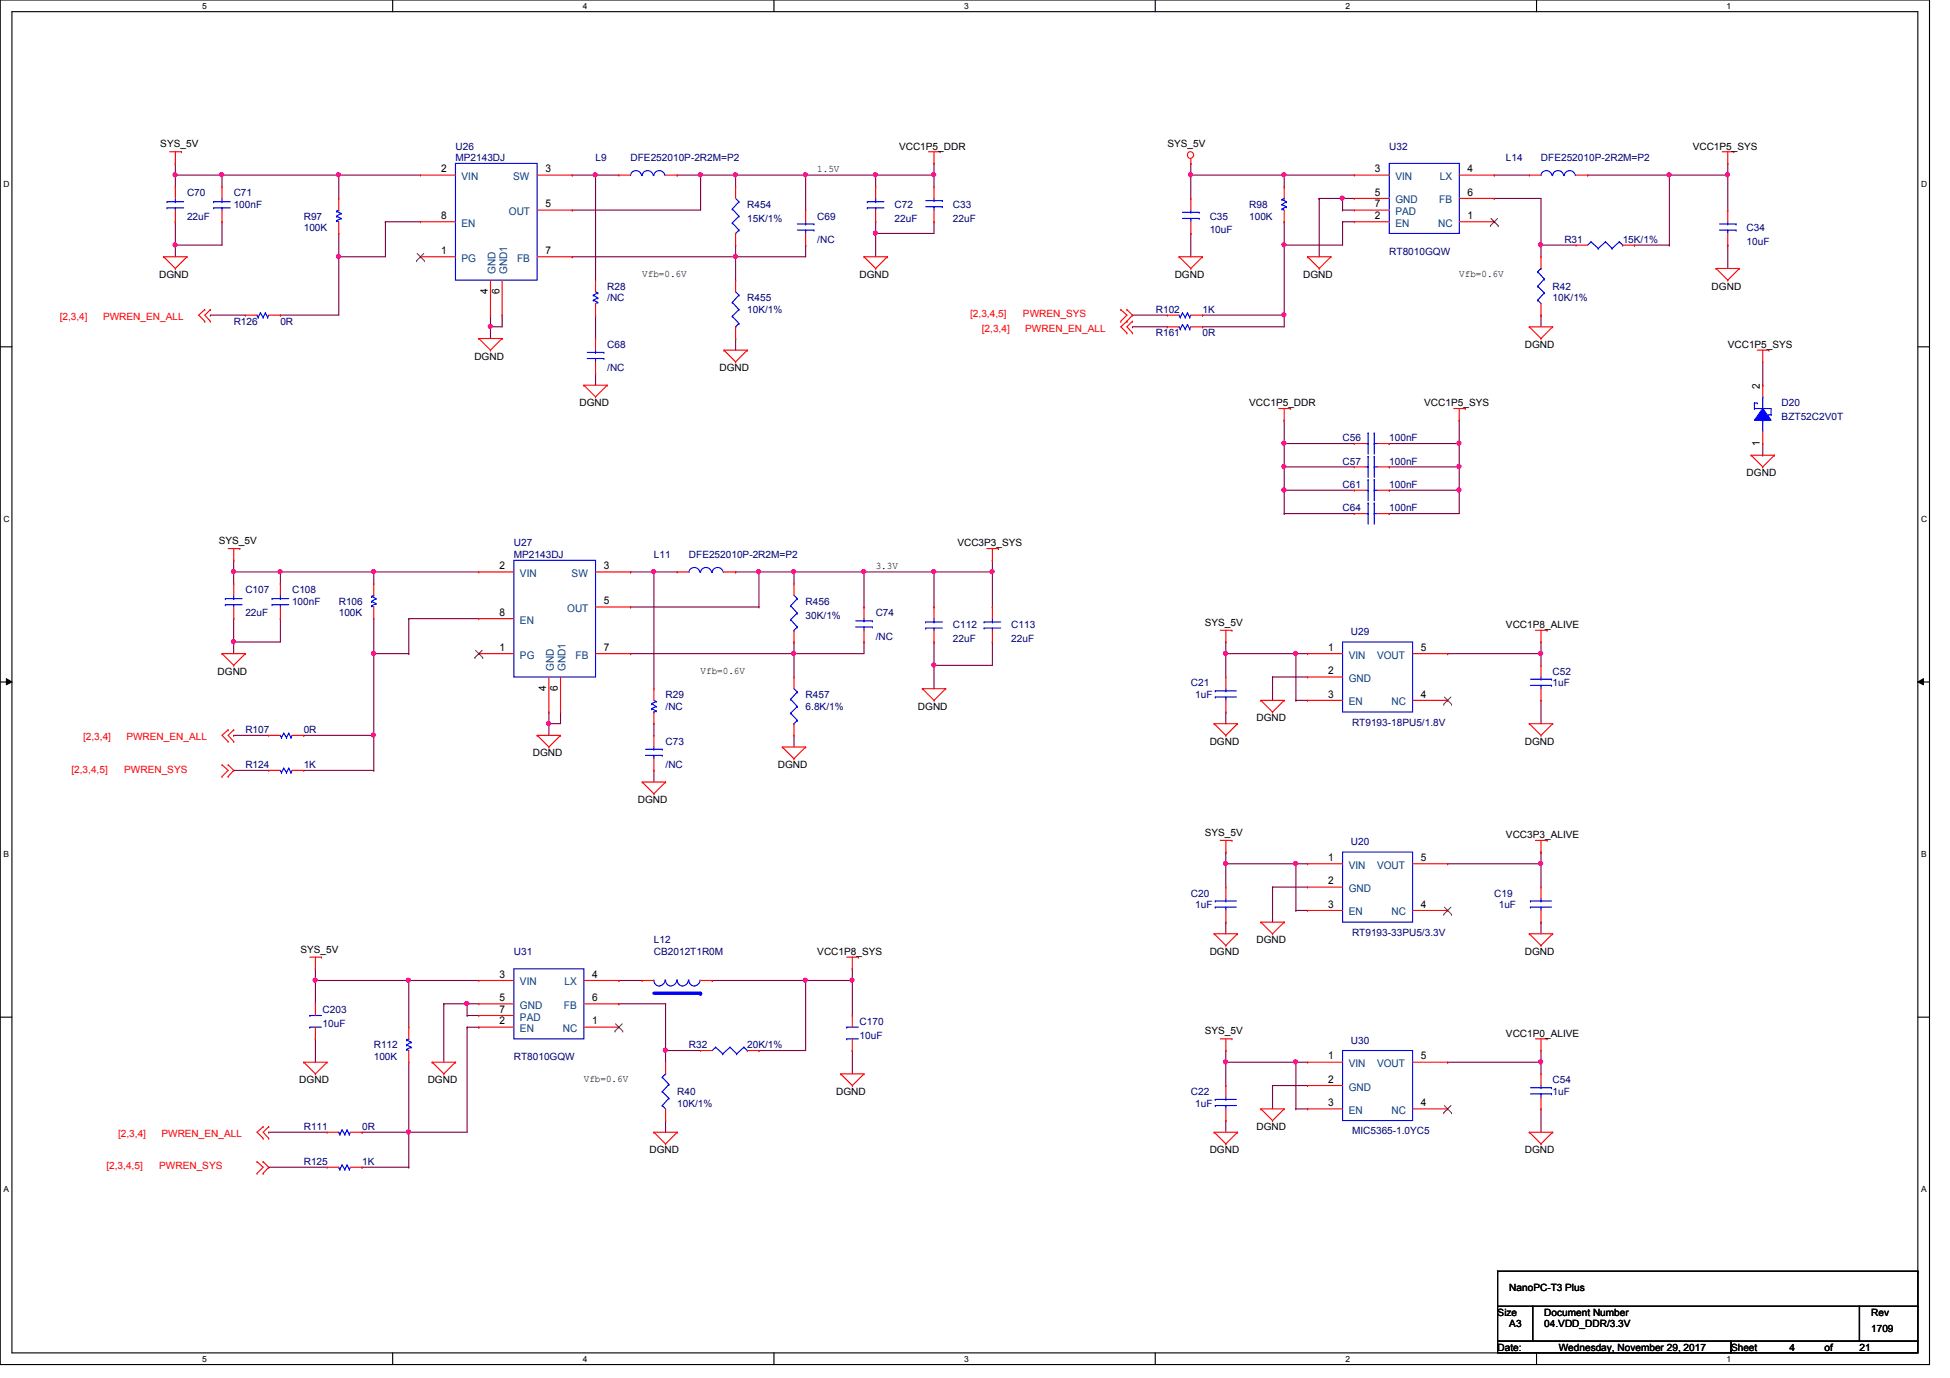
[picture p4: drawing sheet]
<svg xmlns="http://www.w3.org/2000/svg" width="297mm" height="210mm" viewBox="0 0 297 210" stroke-linecap="round" stroke-linejoin="round" font-family="sans-serif">
<defs><g id="words">
<g font-size="1.6">
<text x="67.2" y="26.2">2</text>
<text x="83.1" y="26.2">3</text>
<text x="209.4" y="26.2">3</text>
<text x="209.4" y="29.8">5</text>
<text x="223.6" y="26.2">4</text>
<text x="223.6" y="29.8">6</text>
<text x="67.2" y="33.4">8</text>
<text x="83.1" y="31.6">5</text>
<text x="209.4" y="33.4">2</text>
<text x="209.4" y="31.6">7</text>
<text x="223.6" y="33.4">1</text>
<text x="67.2" y="38.7">1</text>
<text x="83.1" y="38.7">7</text>
<text x="74.3" y="44.8" transform="rotate(-90 74.3 44.8)">4</text>
<text x="76.1" y="44.8" transform="rotate(-90 76.1 44.8)">6</text>
<text x="268.1" y="59.2" transform="rotate(-90 268.1 59.2)">2</text>
<text x="268.1" y="67.9" transform="rotate(-90 268.1 67.9)">1</text>
<text x="76.1" y="86.7">2</text>
<text x="92" y="86.7">3</text>
<text x="76.1" y="93.8">8</text>
<text x="92" y="92">5</text>
<text x="76.1" y="99.1">1</text>
<text x="92" y="99.1">7</text>
<text x="202.3" y="99.1">1</text>
<text x="216.4" y="99.1">5</text>
<text x="83.2" y="105.2" transform="rotate(-90 83.2 105.2)">4</text>
<text x="85" y="105.2" transform="rotate(-90 85 105.2)">6</text>
<text x="202.3" y="102.7">2</text>
<text x="202.3" y="106.3">3</text>
<text x="216.4" y="106.3">4</text>
<text x="202.3" y="131.1">1</text>
<text x="216.4" y="131.1">5</text>
<text x="202.3" y="134.7">2</text>
<text x="202.3" y="138.3">3</text>
<text x="216.4" y="138.3">4</text>
<text x="76.1" y="148.9">3</text>
<text x="90.2" y="148.9">4</text>
<text x="76.1" y="152.5">5</text>
<text x="76.1" y="154.3">7</text>
<text x="90.2" y="152.5">6</text>
<text x="76.1" y="156">2</text>
<text x="90.2" y="156">1</text>
<text x="202.3" y="161.4">1</text>
<text x="216.4" y="161.4">5</text>
<text x="202.3" y="164.9">2</text>
<text x="202.3" y="168.5">3</text>
<text x="216.4" y="168.5">4</text>
</g>
<g font-size="1.6" fill="#004080">
<text x="70.3" y="27.4">VIN</text>
<text x="78.2" y="27.4">SW</text>
<text x="212.6" y="27.4">VIN</text>
<text x="219.3" y="27.4">LX</text>
<text x="70.3" y="34.5">EN</text>
<text x="77.5" y="32.8">OUT</text>
<text x="212.6" y="34.5">EN</text>
<text x="212.6" y="31">GND</text>
<text x="212.6" y="32.8">PAD</text>
<text x="219.1" y="34.5">NC</text>
<text x="219.2" y="31">FB</text>
<text x="70.3" y="39.9">PG</text>
<text x="75.5" y="41.7" transform="rotate(-90 75.5 41.7)">GND</text>
<text x="77.3" y="41.7" transform="rotate(-90 77.3 41.7)">GND1</text>
<text x="78.8" y="39.9">FB</text>
<text x="79.2" y="87.9">VIN</text>
<text x="87.1" y="87.9">SW</text>
<text x="79.2" y="95">EN</text>
<text x="86.4" y="93.2">OUT</text>
<text x="79.2" y="100.3">PG</text>
<text x="87.7" y="100.3">FB</text>
<text x="205.4" y="100.3">VIN</text>
<text x="209.8" y="100.3">VOUT</text>
<text x="84.4" y="102.2" transform="rotate(-90 84.4 102.2)">GND</text>
<text x="86.1" y="102.2" transform="rotate(-90 86.1 102.2)">GND1</text>
<text x="205.4" y="103.9">GND</text>
<text x="205.4" y="107.4">EN</text>
<text x="212" y="107.4">NC</text>
<text x="205.4" y="132.3">VIN</text>
<text x="205.4" y="135.9">GND</text>
<text x="209.8" y="132.3">VOUT</text>
<text x="205.4" y="139.4">EN</text>
<text x="212" y="139.4">NC</text>
<text x="79.2" y="150.1">VIN</text>
<text x="79.2" y="153.7">GND</text>
<text x="79.2" y="155.4">PAD</text>
<text x="85.9" y="153.7">FB</text>
<text x="86" y="150.1">LX</text>
<text x="79.2" y="157.2">EN</text>
<text x="85.7" y="157.2">NC</text>
<text x="205.4" y="162.6">VIN</text>
<text x="205.4" y="166.1">GND</text>
<text x="209.8" y="162.6">VOUT</text>
<text x="205.4" y="169.7">EN</text>
<text x="212" y="169.7">NC</text>
</g>
<g font-size="1.5">
<text x="24.4" y="22.4">SYS_5V</text>
<text x="136.9" y="22.8">VCC1P5_DDR</text>
<text x="177.8" y="22.4">SYS_5V</text>
<text x="257.8" y="22.8">VCC1P5_SYS</text>
<text x="124.5" y="26.2">1.5V</text>
<text x="24.3" y="42.3">DGND</text>
<text x="97.8" y="42.2">Vfb=0.6V</text>
<text x="130.9" y="42.3">DGND</text>
<text x="178.9" y="42.3">DGND</text>
<text x="198.5" y="42.3">DGND</text>
<text x="222.3" y="42.2">Vfb=0.6V</text>
<text x="260.7" y="44.1">DGND</text>
<text x="232.3" y="53">DGND</text>
<text x="263.2" y="53">VCC1P5_SYS</text>
<text x="72.3" y="54.8">DGND</text>
<text x="109.6" y="56.6">DGND</text>
<text x="88.3" y="61.9">DGND</text>
<text x="190.3" y="61.9">VCC1P5_DDR</text>
<text x="217" y="61.9">VCC1P5_SYS</text>
<text x="266.1" y="72.6">DGND</text>
<text x="33.3" y="82.9">SYS_5V</text>
<text x="145.8" y="83.2">VCC3P3_SYS</text>
<text x="133.4" y="86.6">3.3V</text>
<text x="183.5" y="95.3">SYS_5V</text>
<text x="229.4" y="95.7">VCC1P8_ALIVE</text>
<text x="33.1" y="102.8">DGND</text>
<text x="106.7" y="102.6">Vfb=0.6V</text>
<text x="139.8" y="108.1">DGND</text>
<text x="184.3" y="113.5">DGND</text>
<text x="191.4" y="109.9">DGND</text>
<text x="232.3" y="113.5">DGND</text>
<text x="81.1" y="115.2">DGND</text>
<text x="118.5" y="117">DGND</text>
<text x="97.2" y="122.3">DGND</text>
<text x="183.5" y="127.3">SYS_5V</text>
<text x="229.4" y="127.7">VCC3P3_ALIVE</text>
<text x="191.4" y="143.7">DGND</text>
<text x="45.8" y="145.1">SYS_5V</text>
<text x="124.5" y="145.5">VCC1P8_SYS</text>
<text x="184.3" y="145.5">DGND</text>
<text x="232.3" y="145.5">DGND</text>
<text x="183.5" y="157.6">SYS_5V</text>
<text x="229.4" y="157.9">VCC1P0_ALIVE</text>
<text x="45.6" y="165">DGND</text>
<text x="65.1" y="165">DGND</text>
<text x="88.9" y="164.8">Vfb=0.6V</text>
<text x="127.4" y="166.8">DGND</text>
<text x="191.4" y="172.1">DGND</text>
<text x="98.9" y="175.7">DGND</text>
<text x="184.3" y="175.7">DGND</text>
<text x="232.3" y="175.7">DGND</text>
<text x="229.9" y="196.7">NanoPC-T3 Plus</text>
<text x="228.1" y="200.4">Size</text>
<text x="229.9" y="202.2">A3</text>
<text x="235.2" y="200.4">Document Number</text>
<text x="235.2" y="202.2">04.VDD_DDR/3.3V</text>
<text x="285" y="202.9">1709</text>
<text x="285" y="200.4">Rev</text>
<text x="228.1" y="205.7">Date:</text>
<text x="237.4" y="205.7">Wednesday, November 29, 2017</text>
<text x="263.7" y="205.7">Sheet</text>
<text x="272.6" y="205.7">4</text>
<text x="277.9" y="205.7">of</text>
<text x="283.2" y="205.7">21</text>
</g>
<g font-size="1.5" fill="#000080">
<text x="69.4" y="22.8">U26</text>
<text x="211.6" y="22.8">U32</text>
<text x="28.5" y="29.9">C70</text>
<text x="35.6" y="29.9">C71</text>
<text x="69.4" y="24.6">MP2143DJ</text>
<text x="90.7" y="24.6">L9</text>
<text x="96.1" y="24.6">DFE252010P-2R2M=P2</text>
<text x="229.4" y="24.6">L14</text>
<text x="234.7" y="24.6">DFE252010P-2R2M=P2</text>
<text x="28.5" y="33.4">22uF</text>
<text x="35.6" y="31.7">100nF</text>
<text x="46.3" y="33.4">R97</text>
<text x="46.3" y="35.2">100K</text>
<text x="113.8" y="31.7">R454</text>
<text x="113.8" y="33.8">15K/1%</text>
<text x="124.5" y="33.4">C69</text>
<text x="136.3" y="31.7">C72</text>
<text x="136.3" y="33.8">22uF</text>
<text x="145.2" y="31.7">C33</text>
<text x="145.2" y="33.8">22uF</text>
<text x="184.3" y="33.4">C35</text>
<text x="184.3" y="35.6">10uF</text>
<text x="190.3" y="31.7">R98</text>
<text x="190.3" y="33.4">100K</text>
<text x="266.1" y="35.2">C34</text>
<text x="124.5" y="37">/NC</text>
<text x="211.6" y="38.8">RT8010GQW</text>
<text x="238.3" y="37">R31</text>
<text x="247.2" y="37">15K/1%</text>
<text x="266.1" y="37.3">10uF</text>
<text x="92.5" y="44.1">R28</text>
<text x="92.5" y="45.9">/NC</text>
<text x="113.8" y="45.9">R455</text>
<text x="113.8" y="47.7">10K/1%</text>
<text x="176.1" y="47.7">R102</text>
<text x="183.2" y="47.7">1K</text>
<text x="236.5" y="44.1">R42</text>
<text x="236.5" y="45.9">10K/1%</text>
<text x="35.6" y="49.4">R126</text>
<text x="42.7" y="49.4">0R</text>
<text x="92.5" y="53">C68</text>
<text x="176.1" y="51.2">R161</text>
<text x="183.2" y="51.2">0R</text>
<text x="92.5" y="56.6">/NC</text>
<text x="271.4" y="61.9">D20</text>
<text x="271.4" y="64">BZT52C2V0T</text>
<text x="204.5" y="70.8">C57</text>
<text x="204.5" y="67.2">C56</text>
<text x="211.6" y="70.8">100nF</text>
<text x="211.6" y="67.2">100nF</text>
<text x="204.5" y="74.3">C61</text>
<text x="204.5" y="77.9">C64</text>
<text x="211.6" y="74.3">100nF</text>
<text x="211.6" y="77.9">100nF</text>
<text x="78.3" y="83.2">U27</text>
<text x="78.3" y="85">MP2143DJ</text>
<text x="99.6" y="85">L11</text>
<text x="104.9" y="85">DFE252010P-2R2M=P2</text>
<text x="37.4" y="90.3">C107</text>
<text x="37.4" y="93.9">22uF</text>
<text x="44.5" y="90.3">C108</text>
<text x="44.5" y="92.1">100nF</text>
<text x="51.6" y="92.1">R106</text>
<text x="51.6" y="93.9">100K</text>
<text x="122.7" y="92.1">R456</text>
<text x="122.7" y="94.2">30K/1%</text>
<text x="133.4" y="93.9">C74</text>
<text x="145.2" y="95.7">C112</text>
<text x="154" y="95.7">C113</text>
<text x="133.4" y="97.5">/NC</text>
<text x="145.2" y="97.8">22uF</text>
<text x="154" y="97.8">22uF</text>
<text x="205.8" y="96.8">U29</text>
<text x="101.4" y="106.3">R29</text>
<text x="122.7" y="106.3">R457</text>
<text x="181.4" y="104.6">C21</text>
<text x="182.1" y="106.3">1uF</text>
<text x="236.5" y="102.8">C52</text>
<text x="236.5" y="104.6">1uF</text>
<text x="37.4" y="111.7">R107</text>
<text x="46.3" y="111.7">0R</text>
<text x="101.4" y="113.5">C73</text>
<text x="101.4" y="108.1">/NC</text>
<text x="122.7" y="108.1">6.8K/1%</text>
<text x="205.9" y="110.6">RT9193-18PU5/1.8V</text>
<text x="37.4" y="117">R124</text>
<text x="46.3" y="117">1K</text>
<text x="101.4" y="117">/NC</text>
<text x="205.8" y="128.8">U20</text>
<text x="181.4" y="136.6">C20</text>
<text x="227.6" y="136.6">C19</text>
<text x="99.6" y="143.7">L12</text>
<text x="182.1" y="138.3">1uF</text>
<text x="205.9" y="142.6">RT9193-33PU5/3.3V</text>
<text x="228.3" y="138.3">1uF</text>
<text x="78.3" y="145.5">U31</text>
<text x="99.6" y="145.5">CB2012T1R0M</text>
<text x="49.1" y="154.3">C203</text>
<text x="49.1" y="156.5">10uF</text>
<text x="56.9" y="159.7">R112</text>
<text x="56.9" y="161.5">100K</text>
<text x="78.3" y="161.5">RT8010GQW</text>
<text x="104.9" y="159.7">R32</text>
<text x="113.8" y="159.7">20K/1%</text>
<text x="130.9" y="156.1">C170</text>
<text x="130.9" y="158.2">10uF</text>
<text x="205.8" y="159">U30</text>
<text x="103.2" y="166.8">R40</text>
<text x="181.4" y="166.8">C22</text>
<text x="236.5" y="165">C54</text>
<text x="236.5" y="166.8">1uF</text>
<text x="46.3" y="172.1">R111</text>
<text x="55.2" y="172.1">0R</text>
<text x="103.2" y="168.6">10K/1%</text>
<text x="182.1" y="168.6">1uF</text>
<text x="205.9" y="172.8">MIC5365-1.0YC5</text>
<text x="46.3" y="177.5">R125</text>
<text x="55.2" y="177.5">1K</text>
</g>
<g font-size="1.5" fill="#f00">
<text x="9.1" y="48.8">[2,3,4]</text>
<text x="15.7" y="48.8">PWREN_EN_ALL</text>
<text x="147.8" y="48.3">[2,3,4,5]</text>
<text x="149.6" y="50.5">[2,3,4]</text>
<text x="155.8" y="48.3">PWREN_SYS</text>
<text x="156.2" y="50.5">PWREN_EN_ALL</text>
<text x="12.7" y="112.8">[2,3,4]</text>
<text x="19.3" y="112.8">PWREN_EN_ALL</text>
<text x="10.9" y="117.7">[2,3,4,5]</text>
<text x="18.9" y="117.7">PWREN_SYS</text>
<text x="18" y="173.2">[2,3,4]</text>
<text x="24.6" y="173.2">PWREN_EN_ALL</text>
<text x="16.2" y="178.1">[2,3,4,5]</text>
<text x="24.3" y="178.1">PWREN_SYS</text>
</g>
<g font-size="1.3">
<text x="30.8" y="1.4">5</text>
<text x="88.8" y="1.4">4</text>
<text x="146.9" y="1.4">3</text>
<text x="204.9" y="1.4">2</text>
<text x="263" y="1.4">1</text>
<text x=".5" y="28.4">D</text>
<text x="292.6" y="28.4">D</text>
<text x=".5" y="79.5">C</text>
<text x="292.6" y="79.5">C</text>
<text x=".5" y="130.6">B</text>
<text x="292.6" y="130.6">B</text>
<text x=".5" y="181.6">A</text>
<text x="292.6" y="181.6">A</text>
<text x="30.8" y="207.5">5</text>
<text x="88.8" y="207.5">4</text>
<text x="146.9" y="207.5">3</text>
<text x="204.9" y="207.5">2</text>
<text x="263" y="207.5">1</text>
</g>
</g></defs>
<path d="M0 0h293.9v207.9h-293.9zM1.8 1.8h290.3v204.3h-290.3z" fill="none" stroke="#000" stroke-width=".17"/>
<g fill="#fff">
<path d="M30.8 .3h.7v1.4h-.7z"/>
<path d="M30.8 206.3h.7v1.5h-.7z"/>
</g>
<path d="M59.8 0v1.8M59.8 206.1v1.8" fill="none" stroke="#000" stroke-width=".17"/>
<g fill="#fff">
<path d="M88.8 .3h.6v1.4h-.6z"/>
<path d="M88.8 206.3h.6v1.5h-.6z"/>
</g>
<path d="M117.9 0v1.8M117.9 206.1v1.8" fill="none" stroke="#000" stroke-width=".17"/>
<g fill="#fff">
<path d="M146.9 .3h.6v1.4h-.6z"/>
<path d="M146.9 206.3h.6v1.5h-.6z"/>
</g>
<path d="M176 0v1.8M176 206.1v1.8" fill="none" stroke="#000" stroke-width=".17"/>
<g fill="#fff">
<path d="M204.9 .3h.7v1.4h-.7z"/>
<path d="M204.9 206.3h.7v1.5h-.7z"/>
</g>
<path d="M234.1 0v1.8M234.1 206.1v1.8" fill="none" stroke="#000" stroke-width=".17"/>
<g fill="#fff">
<path d="M263 .3h.7v1.4h-.7z"/>
<path d="M263 206.3h.7v1.5h-.7z"/>
<path d="M.5 27.3h1v1.4h-1z"/>
<path d="M292.6 27.3h1v1.4h-1z"/>
<path d="M.5 78.3h1v1.5h-1z"/>
<path d="M292.6 78.3h1v1.5h-1z"/>
</g>
<path d="M0 52.8h1.8M292.1 52.8h1.8" fill="none" stroke="#000" stroke-width=".17"/>
<g fill="#fff">
<path d="M.5 129.4h.9v1.4h-.9z"/>
<path d="M292.6 129.4h.9v1.4h-.9z"/>
</g>
<path d="M0 103.9h1.8M292.1 103.9h1.8" fill="none" stroke="#000" stroke-width=".17"/>
<path d="M1 103.4l.8 .5-.8 .4zM292.1 103.9l.9-.5v.9z" fill="#000"/>
<path d="M1 103.4l.8 .5-.8 .4zM292.1 103.9l.9-.5v.9z" fill="none" stroke="#000" stroke-width=".15"/>
<g fill="#fff">
<path d="M.5 180.4h.8v1.5h-.8z"/>
<path d="M292.6 180.4h.8v1.5h-.8z"/>
</g>
<path d="M0 154.9h1.8M292.1 154.9h1.8" fill="none" stroke="#000" stroke-width=".17"/>
<path d="M106.7 26.7h.1M106.7 26.7h5.4M112.1 26.7h.1M112.1 26.7v1.7" fill="none" stroke="#800040" stroke-width=".17"/>
<circle cx="112" cy="26.6" r=".31" fill="#f0f"/>
<circle cx="112" cy="26.6" r=".31" fill="none" stroke="#f0f" stroke-width=".17"/>
<path d="M106.7 26.7h.1M106.7 26.7v5.3" fill="none" stroke="#800040" stroke-width=".17"/>
<circle cx="106.7" cy="26.6" r=".31" fill="#f0f"/>
<circle cx="106.7" cy="26.6" r=".31" fill="none" stroke="#f0f" stroke-width=".17"/>
<path d="M87.2 32h.1M87.2 32h19.5M90.7 26.7h.1M90.7 26.7v16M103.2 26.7h.1M103.2 26.7h3.5" fill="none" stroke="#800040" stroke-width=".17"/>
<circle cx="90.7" cy="26.6" r=".31" fill="#f0f"/>
<circle cx="90.7" cy="26.6" r=".31" fill="none" stroke="#f0f" stroke-width=".17"/>
<path d="M87.2 26.7h.1M87.2 26.7h3.5M112.1 39.1h.1M112.1 26.7h.1M112.1 26.7h10.6M112.1 39.1h10.6M122.7 26.7h.1M122.7 26.7v5.3M90.7 56.9h.1M90.7 56.9v1.8" fill="none" stroke="#800040" stroke-width=".17"/>
<circle cx="122.7" cy="26.6" r=".31" fill="#f0f"/>
<circle cx="122.7" cy="26.6" r=".31" fill="none" stroke="#f0f" stroke-width=".17"/>
<path d="M51.6 26.7h.1M51.6 26.7h12.4M87.2 39.1h.1M87.2 39.1h24.9M112.1 37.3h.1M112.1 39.1h.1M112.1 37.3v5.4M122.7 37.3h.1M122.7 37.3v1.8M74.7 48h.1M74.7 48v1.8" fill="none" stroke="#800040" stroke-width=".17"/>
<circle cx="112" cy="39.1" r=".31" fill="#f0f"/>
<circle cx="112" cy="39.1" r=".31" fill="none" stroke="#f0f" stroke-width=".17"/>
<path d="M122.7 26.7h.1M122.7 26.7h10.7M74.7 49.8h.1M74.7 49.8h1.8" fill="none" stroke="#800040" stroke-width=".17"/>
<circle cx="74.7" cy="49.7" r=".31" fill="#f0f"/>
<circle cx="74.7" cy="49.7" r=".31" fill="none" stroke="#f0f" stroke-width=".17"/>
<path d="M26.7 26.7h.1M26.7 26.7v1.7M133.4 26.7h.1M133.4 26.7v1.7M76.5 48h.1M76.5 48v1.8M112.1 51.6h.1M112.1 51.6v1.7" fill="none" stroke="#800040" stroke-width=".17"/>
<circle cx="26.7" cy="26.6" r=".31" fill="#f0f"/>
<circle cx="26.7" cy="26.6" r=".31" fill="none" stroke="#f0f" stroke-width=".17"/>
<path d="M26.7 24.9h.1M26.7 24.9v1.8M133.4 26.7h.1M133.4 26.7h8.9M142.3 26.7h.1M142.3 26.7v1.7M74.7 49.8h.1M74.7 49.8v1.8" fill="none" stroke="#800040" stroke-width=".17"/>
<circle cx="142.2" cy="26.6" r=".31" fill="#f0f"/>
<circle cx="142.2" cy="26.6" r=".31" fill="none" stroke="#f0f" stroke-width=".17"/>
<circle cx="133.3" cy="26.6" r=".31" fill="#f0f"/>
<circle cx="133.3" cy="26.6" r=".31" fill="none" stroke="#f0f" stroke-width=".17"/>
<path d="M26.7 37.3h.1M26.7 33.8h.1M26.7 33.8v3.5M33.8 33.8h.1M33.8 33.8v3.5h-7.1M58.7 33.8h.1M58.7 33.8h5.3M90.7 26.7h.1M90.7 26.7h3.6" fill="none" stroke="#800040" stroke-width=".17"/>
<circle cx="26.7" cy="37.3" r=".31" fill="#f0f"/>
<circle cx="26.7" cy="37.3" r=".31" fill="none" stroke="#f0f" stroke-width=".17"/>
<path d="M26.7 37.3h.1M26.7 26.7h.1M26.7 37.3v1.8M26.7 26.7h7.1M33.8 26.7h.1M33.8 26.7v1.7" fill="none" stroke="#800040" stroke-width=".17"/>
<circle cx="33.8" cy="26.6" r=".31" fill="#f0f"/>
<circle cx="33.8" cy="26.6" r=".31" fill="none" stroke="#f0f" stroke-width=".17"/>
<path d="M133.4 35.6h.1M133.4 35.6v3.5" fill="none" stroke="#800040" stroke-width=".17"/>
<circle cx="133.3" cy="35.5" r=".31" fill="#f0f"/>
<circle cx="133.3" cy="35.5" r=".31" fill="none" stroke="#f0f" stroke-width=".17"/>
<path d="M33.8 26.7h.1M33.8 26.7h17.8M133.4 33.8h.1M133.4 35.6h.1M133.4 33.8v1.8M142.3 33.8h.1M142.3 33.8v1.8h-8.9" fill="none" stroke="#800040" stroke-width=".17"/>
<circle cx="51.5" cy="26.6" r=".31" fill="#f0f"/>
<circle cx="51.5" cy="26.6" r=".31" fill="none" stroke="#f0f" stroke-width=".17"/>
<path d="M51.6 26.7h.1M51.6 39.1h.1M51.6 26.7v3.5M51.6 39.1v8.9M58.7 33.8h.1M58.7 33.8v5.3h-7.1" fill="none" stroke="#800040" stroke-width=".17"/>
<circle cx="51.5" cy="39.1" r=".31" fill="#f0f"/>
<circle cx="51.5" cy="39.1" r=".31" fill="none" stroke="#f0f" stroke-width=".17"/>
<path d="M142.3 24.9h.1M142.3 24.9v1.8M115.6 87.1h.1M115.6 92.5h.1M115.6 87.1h5.3M115.6 87.1v5.4M120.9 87.1h.1M120.9 87.1v1.8" fill="none" stroke="#800040" stroke-width=".17"/>
<circle cx="115.6" cy="87.1" r=".31" fill="#f0f"/>
<circle cx="115.6" cy="87.1" r=".31" fill="none" stroke="#f0f" stroke-width=".17"/>
<path d="M96.1 92.5h.1M96.1 92.5h19.5M99.6 87.1h.1M99.6 87.1v17.8" fill="none" stroke="#800040" stroke-width=".17"/>
<circle cx="99.6" cy="87.1" r=".31" fill="#f0f"/>
<circle cx="99.6" cy="87.1" r=".31" fill="none" stroke="#f0f" stroke-width=".17"/>
<path d="M96.1 87.1h.1M96.1 87.1h3.5M120.9 99.6h.1M120.9 99.6h10.7M99.6 110.2h.1M99.6 117.3h.1M99.6 110.2v1.8M99.6 117.3v1.8" fill="none" stroke="#800040" stroke-width=".17"/>
<circle cx="120.9" cy="99.5" r=".31" fill="#f0f"/>
<circle cx="120.9" cy="99.5" r=".31" fill="none" stroke="#f0f" stroke-width=".17"/>
<path d="M120.9 87.1h.1M120.9 87.1h10.7" fill="none" stroke="#800040" stroke-width=".17"/>
<circle cx="131.6" cy="87.1" r=".31" fill="#f0f"/>
<circle cx="131.6" cy="87.1" r=".31" fill="none" stroke="#f0f" stroke-width=".17"/>
<circle cx="120.9" cy="87.1" r=".31" fill="#f0f"/>
<circle cx="120.9" cy="87.1" r=".31" fill="none" stroke="#f0f" stroke-width=".17"/>
<path d="M56.9 87.1h.1M56.9 87.1h16M120.9 99.6h.1M120.9 99.6v3.5M131.6 92.5h.1M131.6 97.8h.1M131.6 87.1v5.4M131.6 97.8v1.8M83.6 108.5h.1M83.6 110.2h.1M83.6 108.5v1.7M83.6 110.2h1.8" fill="none" stroke="#800040" stroke-width=".17"/>
<circle cx="83.6" cy="110.2" r=".31" fill="#f0f"/>
<circle cx="83.6" cy="110.2" r=".31" fill="none" stroke="#f0f" stroke-width=".17"/>
<g fill="none" stroke="#800040" stroke-width=".17">
<path d="M35.6 87.1h.1M35.6 85.3h.1M35.6 97.8h.1M35.6 85.3v3.6M42.7 94.2h.1M42.7 94.2v3.6h-7.1M62.3 94.2h.1M62.3 94.2h10.6M99.6 87.1h.1M99.6 87.1h3.6M142.3 92.5h.1M142.3 87.1v5.4"/>
<path d="M83.6 110.2h.1M83.6 110.2v1.8M85.4 108.5h.1M85.4 108.5v1.7M120.9 112h.1M120.9 112v1.8"/>
</g>
<circle cx="35.5" cy="97.7" r=".31" fill="#f0f"/>
<circle cx="35.5" cy="97.7" r=".31" fill="none" stroke="#f0f" stroke-width=".17"/>
<path d="M35.6 94.2h.1M35.6 97.8h.1M35.6 87.1h.1M35.6 94.2v5.4M35.6 87.1h7.1" fill="none" stroke="#800040" stroke-width=".17"/>
<circle cx="42.7" cy="87.1" r=".31" fill="#f0f"/>
<circle cx="42.7" cy="87.1" r=".31" fill="none" stroke="#f0f" stroke-width=".17"/>
<circle cx="35.5" cy="87.1" r=".31" fill="#f0f"/>
<circle cx="35.5" cy="87.1" r=".31" fill="none" stroke="#f0f" stroke-width=".17"/>
<path d="M42.7 87.1h.1M42.7 87.1v1.8M42.7 87.1h14.2M142.3 101.3h.1M142.3 101.3v3.6" fill="none" stroke="#800040" stroke-width=".17"/>
<circle cx="56.9" cy="87.1" r=".31" fill="#f0f"/>
<circle cx="56.9" cy="87.1" r=".31" fill="none" stroke="#f0f" stroke-width=".17"/>
<path d="M56.9 87.1h.1M56.9 99.6h.1M56.9 87.1v1.8M56.9 99.6h5.4M62.3 99.6h.1M62.3 94.2v5.4M131.6 87.1h.1M131.6 87.1h10.7M151.2 92.5h.1M151.2 87.1v5.4M142.3 101.3h.1M142.3 101.3h8.9" fill="none" stroke="#800040" stroke-width=".17"/>
<circle cx="142.2" cy="101.3" r=".31" fill="#f0f"/>
<circle cx="142.2" cy="101.3" r=".31" fill="none" stroke="#f0f" stroke-width=".17"/>
<path d="M142.3 87.1h.1M142.3 87.1h8.9M151.2 97.8h.1M151.2 97.8v3.5" fill="none" stroke="#800040" stroke-width=".17"/>
<circle cx="151.1" cy="87.1" r=".31" fill="#f0f"/>
<circle cx="151.1" cy="87.1" r=".31" fill="none" stroke="#f0f" stroke-width=".17"/>
<circle cx="142.2" cy="87.1" r=".31" fill="#f0f"/>
<circle cx="142.2" cy="87.1" r=".31" fill="none" stroke="#f0f" stroke-width=".17"/>
<path d="M90.7 48h.1M90.7 48v3.6M56.9 99.6h.1M56.9 94.2v5.4M142.3 97.8h.1M142.3 97.8v3.5M151.2 85.3h.1M151.2 85.3v1.8M220.5 131.6h.1M220.5 131.6h14.2" fill="none" stroke="#800040" stroke-width=".17"/>
<circle cx="234.7" cy="131.5" r=".31" fill="#f0f"/>
<circle cx="234.7" cy="131.5" r=".31" fill="none" stroke="#f0f" stroke-width=".17"/>
<g fill="none" stroke="#800040" stroke-width=".17">
<path d="M186.7 131.6h.1M186.7 131.6h12.5M193.8 135.1h.1M193.8 135.1h5.4M193.8 135.1v5.4M197.4 131.6h.1M197.4 138.7h.1M197.4 138.7h1.8M197.4 131.6v7.1M234.7 129.8h.1M234.7 131.6h.1M234.7 129.8v5.3"/>
<path d="M234.7 140.5h.1M234.7 140.5v1.7"/>
</g>
<circle cx="197.3" cy="131.5" r=".31" fill="#f0f"/>
<circle cx="197.3" cy="131.5" r=".31" fill="none" stroke="#f0f" stroke-width=".17"/>
<path d="M186.7 131.6h.1M186.7 129.8h.1M186.7 129.8v5.3M186.7 140.5h.1M186.7 140.5v1.7" fill="none" stroke="#800040" stroke-width=".17"/>
<circle cx="186.7" cy="131.5" r=".31" fill="#f0f"/>
<circle cx="186.7" cy="131.5" r=".31" fill="none" stroke="#f0f" stroke-width=".17"/>
<path d="M220.5 99.6h.1M220.5 99.6h14.2M234.7 97.8h.1M234.7 99.6h.1M234.7 97.8v3.5M193.8 103.1h.1M193.8 103.1v3.6M193.8 103.1h5.4M234.7 106.7h.1M234.7 106.7v3.5" fill="none" stroke="#800040" stroke-width=".17"/>
<circle cx="234.7" cy="99.5" r=".31" fill="#f0f"/>
<circle cx="234.7" cy="99.5" r=".31" fill="none" stroke="#f0f" stroke-width=".17"/>
<path d="M197.4 99.6h.1M197.4 99.6h1.8M197.4 99.6v7.1M197.4 106.7h.1M197.4 106.7h1.8" fill="none" stroke="#800040" stroke-width=".17"/>
<circle cx="197.3" cy="99.5" r=".31" fill="#f0f"/>
<circle cx="197.3" cy="99.5" r=".31" fill="none" stroke="#f0f" stroke-width=".17"/>
<path d="M186.7 99.6h.1M186.7 99.6h10.7" fill="none" stroke="#800040" stroke-width=".17"/>
<circle cx="186.7" cy="99.5" r=".31" fill="#f0f"/>
<circle cx="186.7" cy="99.5" r=".31" fill="none" stroke="#f0f" stroke-width=".17"/>
<g fill="none" stroke="#800040" stroke-width=".17">
<path d="M186.7 97.8h.1M186.7 97.8v1.8M186.7 108.5h.1M186.7 108.5v1.7M48 158.2h.1M48 149.4h.1M48 149.4v3.5M48 158.2v3.6M62.3 149.4h.1M62.3 149.4h10.6M94.3 152.9h.1M94.3 152.9h7.1"/>
<path d="M101.4 160h.1M101.4 160v1.8"/>
</g>
<circle cx="101.3" cy="160" r=".31" fill="#f0f"/>
<circle cx="101.3" cy="160" r=".31" fill="none" stroke="#f0f" stroke-width=".17"/>
<path d="M94.3 149.4h.1M94.3 149.4h3.5M122.7 149.4h.1M122.7 149.4h7.1" fill="none" stroke="#800040" stroke-width=".17"/>
<circle cx="129.8" cy="149.3" r=".31" fill="#f0f"/>
<circle cx="129.8" cy="149.3" r=".31" fill="none" stroke="#f0f" stroke-width=".17"/>
<g fill="none" stroke="#800040" stroke-width=".17">
<path d="M48 147.6h.1M48 147.6v1.8M67.6 152.9h.1M67.6 152.9v8.9M71.2 152.9h.1M71.2 154.7h.1M71.2 152.9h1.7M71.2 154.7h1.7M71.2 152.9v1.8M122.7 149.4h.1M122.7 149.4v10.6h-7.1M129.8 149.4h.1"/>
<path d="M129.8 147.6h.1M129.8 147.6v7.1M101.4 160h.1M101.4 160h5.3M115.6 160h.1M129.8 160h.1M129.8 160v3.6"/>
</g>
<circle cx="122.7" cy="149.3" r=".31" fill="#f0f"/>
<circle cx="122.7" cy="149.3" r=".31" fill="none" stroke="#f0f" stroke-width=".17"/>
<path d="M96.1 99.6h.1M120.9 97.8h.1M120.9 97.8v1.8h-24.8M67.6 152.9h.1M67.6 152.9h3.6M108.5 149.4h.1M108.5 149.4h14.2M101.4 170.7h.1M101.4 170.7v1.8" fill="none" stroke="#800040" stroke-width=".17"/>
<circle cx="71.1" cy="152.9" r=".31" fill="#f0f"/>
<circle cx="71.1" cy="152.9" r=".31" fill="none" stroke="#f0f" stroke-width=".17"/>
<path d="M56.9 99.6h.1M56.9 99.6v12.4h-10.6M112.1 87.1h.1M112.1 87.1h3.5M186.7 99.6h.1M186.7 99.6v3.5M46.3 112h.1M101.4 152.9h.1M101.4 152.9v7.1" fill="none" stroke="#800040" stroke-width=".17"/>
<circle cx="56.9" cy="112" r=".31" fill="#f0f"/>
<circle cx="56.9" cy="112" r=".31" fill="none" stroke="#f0f" stroke-width=".17"/>
<circle cx="56.9" cy="99.5" r=".31" fill="#f0f"/>
<circle cx="56.9" cy="99.5" r=".31" fill="none" stroke="#f0f" stroke-width=".17"/>
<g fill="none" stroke="#800040" stroke-width=".17">
<path d="M35.6 112h.1M35.6 112h5.3M48 149.4h.1M48 149.4h14.3M62.3 149.4h.1M62.3 149.4v7.1M71.2 156.5h.1M71.2 156.5v16h-8.9M71.2 156.5h1.7M72.9 156.5h.1M40.9 172.5h.1M40.9 172.5h8.9"/>
<path d="M62.3 172.5h.1"/>
</g>
<circle cx="62.2" cy="149.3" r=".31" fill="#f0f"/>
<circle cx="62.2" cy="149.3" r=".31" fill="none" stroke="#f0f" stroke-width=".17"/>
<circle cx="48" cy="149.3" r=".31" fill="#f0f"/>
<circle cx="48" cy="149.3" r=".31" fill="none" stroke="#f0f" stroke-width=".17"/>
<path d="M62.3 172.5h.1M62.3 161.8v10.7" fill="none" stroke="#800040" stroke-width=".17"/>
<circle cx="62.2" cy="172.4" r=".31" fill="#f0f"/>
<circle cx="62.2" cy="172.4" r=".31" fill="none" stroke="#f0f" stroke-width=".17"/>
<g fill="none" stroke="#800040" stroke-width=".17">
<path d="M181.4 35.6h.1M181.4 26.7h.1M181.4 26.7v3.5M181.4 35.6v3.5M195.6 26.7h.1M195.6 26.7h10.7M227.6 30.2h.1M227.6 30.2h7.1M35.6 117.3h.1M35.6 117.3h5.3M46.3 117.3h10.6M56.9 117.3h.1"/>
<path d="M56.9 112h.1M56.9 112v5.3M40.9 177.8h.1M40.9 177.8h8.9M55.2 172.5h.1M55.2 177.8h.1M55.2 172.5h7.1v5.3M55.2 177.8h7.1M62.3 177.8h.1"/>
</g>
<circle cx="181.3" cy="26.6" r=".31" fill="#f0f"/>
<circle cx="181.3" cy="26.6" r=".31" fill="none" stroke="#f0f" stroke-width=".17"/>
<g fill="none" stroke="#800040" stroke-width=".17">
<path d="M181.4 24.9h.1M181.4 24.9v1.8M201 30.2h.1M201 30.2v8.9M204.5 30.2h.1M204.5 32h.1M204.5 30.2h1.8M204.5 32h1.8M204.5 30.2v1.8M227.6 26.7h.1M227.6 26.7h5.4M234.7 37.3h.1"/>
<path d="M234.7 37.3v1.8M254.3 26.7h.1M254.3 26.7h8.9M263.2 26.7h.1M263.2 26.7v5.3"/>
</g>
<circle cx="263.1" cy="26.6" r=".31" fill="#f0f"/>
<circle cx="263.1" cy="26.6" r=".31" fill="none" stroke="#f0f" stroke-width=".17"/>
<path d="M234.7 37.3h.1M234.7 37.3h5.4M234.7 30.2v7.1M263.2 37.3h.1M263.2 24.9h.1M263.2 24.9v1.8M263.2 37.3v3.6" fill="none" stroke="#800040" stroke-width=".17"/>
<circle cx="234.7" cy="37.3" r=".31" fill="#f0f"/>
<circle cx="234.7" cy="37.3" r=".31" fill="none" stroke="#f0f" stroke-width=".17"/>
<path d="M249 37.3h.1M249 37.3h5.3M254.3 37.3h.1M254.3 26.7v10.6" fill="none" stroke="#800040" stroke-width=".17"/>
<circle cx="254.2" cy="26.6" r=".31" fill="#f0f"/>
<circle cx="254.2" cy="26.6" r=".31" fill="none" stroke="#f0f" stroke-width=".17"/>
<path d="M195.6 37.3h.1M195.6 37.3v10.7h-12.4M241.8 26.7h.1M241.8 26.7h12.5M172.5 48h.1M172.5 48h5.3M183.2 48h.1M234.7 48h.1M234.7 48v1.8" fill="none" stroke="#800040" stroke-width=".17"/>
<circle cx="195.6" cy="48" r=".31" fill="#f0f"/>
<circle cx="195.6" cy="48" r=".31" fill="none" stroke="#f0f" stroke-width=".17"/>
<circle cx="195.6" cy="37.3" r=".31" fill="#f0f"/>
<circle cx="195.6" cy="37.3" r=".31" fill="none" stroke="#f0f" stroke-width=".17"/>
<path d="M195.6 37.3h.1M195.6 33.8h.1M195.6 26.7h.1M195.6 26.7v1.7M195.6 33.8v3.5M204.5 33.8h.1M204.5 33.8v3.5h-8.9M204.5 33.8h1.8" fill="none" stroke="#800040" stroke-width=".17"/>
<circle cx="195.6" cy="26.6" r=".31" fill="#f0f"/>
<circle cx="195.6" cy="26.6" r=".31" fill="none" stroke="#f0f" stroke-width=".17"/>
<g fill="none" stroke="#800040" stroke-width=".17">
<path d="M181.4 26.7h.1M181.4 26.7h14.2M186.7 161.8h.1M186.7 161.8v3.6M193.8 165.4h.1M193.8 165.4v3.5M193.8 165.4h5.4M220.5 161.8h.1M220.5 161.8h14.2M234.7 160h.1M234.7 161.8h.1M234.7 168.9h.1"/>
<path d="M234.7 160v3.6M234.7 168.9v3.6"/>
</g>
<circle cx="234.7" cy="161.7" r=".31" fill="#f0f"/>
<circle cx="234.7" cy="161.7" r=".31" fill="none" stroke="#f0f" stroke-width=".17"/>
<path d="M186.7 161.8h.1M186.7 161.8h12.5M197.4 168.9h.1M197.4 161.8h.1M197.4 168.9h1.8M197.4 161.8v7.1" fill="none" stroke="#800040" stroke-width=".17"/>
<circle cx="197.3" cy="161.7" r=".31" fill="#f0f"/>
<circle cx="197.3" cy="161.7" r=".31" fill="none" stroke="#f0f" stroke-width=".17"/>
<circle cx="186.7" cy="161.7" r=".31" fill="#f0f"/>
<circle cx="186.7" cy="161.7" r=".31" fill="none" stroke="#f0f" stroke-width=".17"/>
<path d="M201 30.2h.1M201 30.2h3.5M195.6 48h.1M195.6 48v1.8M186.7 160h.1M186.7 170.7h.1M186.7 160v1.8M186.7 170.7v1.8" fill="none" stroke="#800040" stroke-width=".17"/>
<circle cx="204.5" cy="30.2" r=".31" fill="#f0f"/>
<circle cx="204.5" cy="30.2" r=".31" fill="none" stroke="#f0f" stroke-width=".17"/>
<path d="M211.6 67.6h.1M211.6 67.6h10.7" fill="none" stroke="#800040" stroke-width=".17"/>
<circle cx="222.2" cy="67.5" r=".31" fill="#f0f"/>
<circle cx="222.2" cy="67.5" r=".31" fill="none" stroke="#f0f" stroke-width=".17"/>
<path d="M211.6 71.1h.1M211.6 71.1h10.7M222.3 74.7h.1M222.3 74.7v3.5" fill="none" stroke="#800040" stroke-width=".17"/>
<circle cx="222.2" cy="71.1" r=".31" fill="#f0f"/>
<circle cx="222.2" cy="71.1" r=".31" fill="none" stroke="#f0f" stroke-width=".17"/>
<path d="M211.6 74.7h.1M211.6 74.7h10.7" fill="none" stroke="#800040" stroke-width=".17"/>
<circle cx="222.2" cy="74.6" r=".31" fill="#f0f"/>
<circle cx="222.2" cy="74.6" r=".31" fill="none" stroke="#f0f" stroke-width=".17"/>
<path d="M195.6 67.6h.1M195.6 64h.1M195.6 71.1h.1M195.6 67.6h10.7M195.6 64v7.1M195.6 71.1h10.7M211.6 78.2h.1M211.6 78.2h10.7" fill="none" stroke="#800040" stroke-width=".17"/>
<circle cx="195.6" cy="71.1" r=".31" fill="#f0f"/>
<circle cx="195.6" cy="71.1" r=".31" fill="none" stroke="#f0f" stroke-width=".17"/>
<circle cx="195.6" cy="67.5" r=".31" fill="#f0f"/>
<circle cx="195.6" cy="67.5" r=".31" fill="none" stroke="#f0f" stroke-width=".17"/>
<path d="M195.6 74.7h.1M195.6 74.7h10.7" fill="none" stroke="#800040" stroke-width=".17"/>
<circle cx="195.6" cy="74.6" r=".31" fill="#f0f"/>
<circle cx="195.6" cy="74.6" r=".31" fill="none" stroke="#f0f" stroke-width=".17"/>
<g fill="none" stroke="#800040" stroke-width=".17">
<path d="M51.6 35.6h.1M51.6 35.6v3.5M32 48h.1M32 48h5.4M42.7 48h.1M42.7 48h8.9M172.5 49.8h.1M172.5 49.8h5.3M183.2 49.8h.1M183.2 49.8h12.4M268.5 58.7h.1M268.5 55.1v3.6"/>
<path d="M195.6 71.1h.1M195.6 78.2h.1M195.6 74.7h.1M195.6 71.1v7.1M195.6 78.2h10.7M222.3 71.1h.1M222.3 67.6h.1M222.3 64h.1M222.3 64v10.7M268.5 69.3h.1M268.5 67.6v1.7"/>
</g>
<g fill="none" stroke="#f00" stroke-width=".17">
<path d="M24.9 39.1h.1M24.9 39.1h3.6M24.9 39.1l1.8 1.8M25.9 23.1h1.7M26.7 24.9h.1M26.7 23.1v1.8M27.6 23.1h.1M28.5 39.1h.1M28.5 39.1l-1.8 1.8M51.6 35.6h.1M51.6 30.2h.1M51.6 30.2v1.8"/>
<path d="M51.6 33.8v1.8M112.1 28.4h.1M112.1 37.3h.1M112.1 28.4v1.8M112.1 35.6v1.7M131.6 39.1h.1M131.6 39.1h3.6M131.6 39.1l1.8 1.8M135.2 39.1h.1M135.2 39.1l-1.8 1.8M141.4 23.1h1.8M142.3 24.9h.1"/>
<path d="M142.3 23.1v1.8M143.2 23.1h.1M179.6 39.1h.1M179.6 39.1h3.6M179.6 39.1l1.8 1.8M181.4 24.9h.1M181.4 30.2h.1M181.4 35.6h.1M181.4 24.2v.7M181.4 30.2v1.8M181.4 33.8v1.8M183.2 39.1h.1"/>
<path d="M183.2 39.1l-1.8 1.8M195.6 33.8h.1M195.6 28.4h.1M195.6 28.4v1.8M195.6 32v1.8M199.2 39.1h.1M199.2 39.1h3.5M199.2 39.1l1.8 1.8M202.7 39.1h.1M202.7 39.1l-1.7 1.8M206.3 33.8h.1M206.3 26.7h.1"/>
<path d="M206.3 30.2h.1M206.3 32h.1M206.3 33.8h5.3M206.3 26.7h5.3M206.3 30.2h5.3M206.3 32h5.3M222.3 33.8h5.3M222.3 26.7h5.3M222.3 30.2h5.3M227.6 33.8h.1M227.6 26.7h.1M227.6 30.2h.1"/>
<path d="M240.1 37.3h.1M240.1 37.3h1.7M247.2 37.3h1.8M249 37.3h.1M262.3 23.1h1.8M263.2 24.9h.1M263.2 23.1v1.8M264.1 23.1h.1M26.7 40.9h.1M31.2 47.2h.1M31.2 48.9h.1M31.2 47.2l-.9 .8 .9 .9"/>
<path d="M32 47.2h.1M32 48.9h.1M32 47.2l-.8 .8 .8 .9M72.9 51.6h.1M72.9 51.6h3.6M72.9 51.6l1.8 1.7M74.7 53.3h.1M76.5 51.6h.1M76.5 51.6l-1.8 1.7M88.9 58.7h.1M88.9 58.7h3.6M88.9 58.7l1.8 1.8"/>
<path d="M90.7 42.7h.1M90.7 48h.1M90.7 51.6h.1M90.7 56.9h.1M90.7 42.7v1.7M90.7 46.2v1.8M90.7 51.6v1.7M90.7 55.1v1.8M92.5 58.7h.1M92.5 58.7l-1.8 1.8M110.3 53.3h.1M110.3 53.3h3.5"/>
<path d="M110.3 53.3l1.8 1.8M112.1 55.1h.1M112.1 42.7h.1M112.1 51.6h.1M112.1 42.7v1.7M112.1 49.8v1.8M113.8 53.3h.1M113.8 53.3l-1.7 1.8M133.4 40.9h.1M170.7 47.2h.1M170.7 48.9h.1M170.7 47.2l1 .8-1 .9"/>
<path d="M171.7 48.9h.1M171.7 47.2h.1M171.7 50.7h.1M171.7 47.2l.8 .8-.8 .9M171.7 48.9l-1 .9 1 .9M172.5 48.9h.1M172.5 50.7h.1M172.5 48.9l-.8 .9 .8 .9M177.8 49.8h.1M177.8 48h.1M177.8 49.8h1.8M177.8 48h1.8"/>
<path d="M181.4 40.9h.1M181.4 49.8h1.8M181.4 48h1.8M183.2 49.8h.1M183.2 48h.1M201 40.9h.1M233 49.8h.1M233 49.8h3.5M233 49.8l1.7 1.8M234.7 51.6h.1M236.5 49.8h.1M236.5 49.8l-1.8 1.8"/>
<path d="M261.4 40.9h.1M261.4 40.9h3.6M261.4 40.9l1.8 1.8M263.2 42.7h.1M265 40.9h.1M265 40.9l-1.8 1.8M267.7 53.3h1.7M268.5 55.1h.1M268.5 53.3v1.8M269.4 53.3h.1M90.7 60.5h.1M194.8 62.2h1.8"/>
<path d="M195.6 64h.1M195.6 62.2v1.8M196.6 62.2h.1M206.3 71.1h.1M206.3 74.7h.1M206.3 78.2h.1M206.3 71.1h1.8M206.3 74.7h1.8M206.3 78.2h1.8M209.8 71.1h1.8M209.8 74.7h1.8M209.8 78.2h1.8"/>
<path d="M211.6 71.1h.1M211.6 74.7h.1M211.6 78.2h.1M221.4 62.2h1.8M222.3 64h.1M222.3 62.2v1.8M223.2 62.2h.1M266.7 69.3h.1M266.7 69.3h3.6M266.7 69.3l1.8 1.8M268.5 71.1h.1M270.3 69.3h.1"/>
<path d="M270.3 69.3l-1.8 1.8M33.8 99.6h.1M33.8 99.6h3.6M33.8 99.6l1.8 1.7M34.8 83.6h1.7M35.6 85.3h.1M35.6 83.6v1.7M36.5 83.6h.1M37.4 99.6h.1M37.4 99.6l-1.8 1.7M42.7 94.2h.1M42.7 88.9h.1"/>
<path d="M42.7 88.9v1.8M42.7 92.5v1.7M72.9 87.1h.1M72.9 94.2h.1M72.9 99.6h.1M72.9 99.6h5.4M72.9 87.1h5.4M72.9 94.2h5.4M90.7 99.6h5.4M90.7 87.1h5.4M90.7 92.5h5.4M96.1 87.1h.1"/>
<path d="M96.1 99.6h.1M96.1 92.5h.1M142.3 97.8h.1M142.3 92.5h.1M142.3 92.5v1.7M142.3 96v1.8M150.3 83.6h1.8M151.2 85.3h.1M151.2 97.8h.1M151.2 92.5h.1M151.2 83.6v1.7M151.2 92.5v1.7"/>
<path d="M151.2 96v1.8M152.1 83.6h.1M185.9 96h1.8M186.7 97.8h.1M186.7 96v1.8M187.7 96h.1M233.9 96h1.8M234.7 97.8h.1M234.7 96v1.8M235.7 96h.1M33.8 116.5h.1M33.8 118.3h.1"/>
<path d="M33.8 116.5l1 .8-1 1M34.8 111.2h.1M34.8 112.9h.1M34.8 118.3h.1M34.8 116.5h.1M34.8 111.2l-1 .8 1 .9M34.8 116.5l.8 .8-.8 1M35.6 101.3h.1M35.6 111.2h.1M35.6 112.9h.1M35.6 111.2l-.8 .8 .8 .9M40.9 117.3h.1"/>
<path d="M40.9 112h.1M40.9 112h1.8M40.9 117.3h1.8M44.5 112h1.8M44.5 117.3h1.8M46.3 117.3h.1M46.3 112h.1M81.8 112h.1M81.8 112h3.6M81.8 112l1.8 1.8M83.6 113.8h.1M83.6 108.5h.1"/>
<path d="M83.6 103.1v5.4M85.4 112h.1M85.4 108.5h.1M85.4 112l-1.8 1.8M85.4 103.1v5.4M97.8 119.1h.1M97.8 119.1h3.6M97.8 119.1l1.8 1.8M101.4 119.1h.1M101.4 119.1l-1.8 1.8M119.2 113.8h.1M119.2 113.8h3.5"/>
<path d="M119.2 113.8l1.7 1.8M120.9 115.6h.1M122.7 113.8h.1M122.7 113.8l-1.8 1.8M140.5 104.9h.1M140.5 104.9h3.6M140.5 104.9l1.8 1.8M142.3 106.7h.1M144.1 104.9h.1M144.1 104.9l-1.8 1.8M185 110.2h.1M185 110.2h3.5"/>
<path d="M185 110.2l1.7 1.8M186.7 112h.1M188.5 110.2h.1M188.5 110.2l-1.8 1.8M192.1 106.7h.1M192.1 106.7h3.5M192.1 106.7l1.7 1.8M193.8 108.5h.1M195.6 106.7h.1M195.6 106.7l-1.8 1.8M233 110.2h.1M233 110.2h3.5"/>
<path d="M233 110.2l1.7 1.8M234.7 112h.1M236.5 110.2h.1M236.5 110.2l-1.8 1.8M99.6 120.9h.1M185.9 128h1.8M186.7 129.8h.1M186.7 128v1.8M187.7 128h.1M199.2 131.6h.1M199.2 135.1h.1M199.2 138.7h.1"/>
<path d="M199.2 131.6h5.3M199.2 135.1h5.3M199.2 138.7h5.3M215.2 131.6h5.3M215.2 138.7h5.3M220.5 138.7h.1M220.5 131.6h.1M233.9 128h1.8M234.7 129.8h.1M234.7 128v1.8M235.7 128h.1M47.2 145.8h1.8"/>
<path d="M48 147.6h.1M48 152.9h.1M48 158.2h.1M48 145.8v1.8M48 152.9v1.8M48 156.5v1.7M49 145.8h.1M129 145.8h1.8M129.8 147.6h.1M129.8 145.8v1.8M130.8 145.8h.1M185 142.2h.1"/>
<path d="M185 142.2h3.5M185 142.2l1.7 1.8M185.9 158.2h1.8M186.7 144h.1M186.7 158.2v1.8M187.7 158.2h.1M188.5 142.2h.1M188.5 142.2l-1.8 1.8M192.1 140.5h.1M192.1 140.5h3.5M192.1 140.5l1.7 1.7M193.8 142.2h.1"/>
<path d="M195.6 140.5h.1M195.6 140.5l-1.8 1.7M233 142.2h.1M233 142.2h3.5M233 142.2l1.7 1.8M233.9 158.2h1.8M234.7 144h.1M234.7 158.2v1.8M235.7 158.2h.1M236.5 142.2h.1M236.5 142.2l-1.8 1.8M39.2 177h.1"/>
<path d="M39.2 178.7h.1M39.2 177l.9 .8-.9 .9M40.1 171.6h.1M40.1 173.4h.1M40.1 178.7h.1M40.1 177h.1M40.1 171.6l-.9 .9 .9 .9M40.1 177l.8 .8-.8 .9M40.9 171.6h.1M40.9 173.4h.1M40.9 171.6l-.8 .9 .8 .9M46.3 161.8h.1"/>
<path d="M46.3 161.8h3.5M46.3 161.8l1.7 1.8M48 163.6h.1M49.8 161.8h.1M49.8 172.5h.1M49.8 161.8l-1.8 1.8M49.8 172.5h1.8M53.4 172.5h1.8M55.2 172.5h.1M65.8 161.8h.1M65.8 161.8h3.6M65.8 161.8l1.8 1.8"/>
<path d="M67.6 163.6h.1M69.4 161.8h.1M69.4 161.8l-1.8 1.8M99.6 172.5h.1M99.6 172.5h3.6M99.6 172.5l1.8 1.7M101.4 174.2h.1M101.4 170.7h.1M101.4 161.8h.1M101.4 161.8v1.8M101.4 168.9v1.8M103.2 172.5h.1"/>
<path d="M103.2 172.5l-1.8 1.7M106.7 160h.1M106.7 160h1.8M113.8 160h1.8M115.6 160h.1M128.1 163.6h.1M128.1 163.6h3.5M128.1 163.6l1.7 1.8M129.8 165.4h.1M131.6 163.6h.1M131.6 163.6l-1.8 1.8M185 172.5h.1"/>
<path d="M185 172.5h3.5M185 172.5l1.7 1.7M186.7 174.2h.1M186.7 160h.1M186.7 165.4h.1M186.7 170.7h.1M186.7 165.4v1.7M186.7 168.9v1.8M188.5 172.5h.1M188.5 172.5l-1.8 1.7M192.1 168.9h.1M192.1 168.9h3.5"/>
<path d="M192.1 168.9l1.7 1.8M193.8 170.7h.1M195.6 168.9h.1M195.6 168.9l-1.8 1.8M233 172.5h.1M233 172.5h3.5M233 172.5l1.7 1.7M234.7 160h.1M234.7 174.2h.1M236.5 172.5h.1M236.5 172.5l-1.8 1.7"/>
<circle cx="181.3" cy="23.6" r=".5"/>
</g>
<path d="M228.1 199h5.4v5.3h-5.4zM228.1 193.6h.1M228.1 193.6v5.4M228.1 193.6h64M233.5 199h49.7v5.3h-49.7zM283.2 199h8.9v5.3h-8.9zM292.1 193.6h.1M292.1 199h.1M292.1 193.6v5.4M228.1 204.3h35.6v1.8h-35.6zM263.7 204.3h28.4v1.8h-28.4z" fill="none" stroke="#000" stroke-width=".17"/>
<g fill="none" stroke="#00f" stroke-width=".17">
<path d="M51.3 33.6h.1M51.3 32.9h.1M51.3 32.2h.1M51.3 33.6l.3 .2M51.3 32.9l.6 .4M51.3 32.2l.6 .3M51.6 32h.1M51.6 32l-.3 .2M51.9 33.3h.1M51.9 32.5h.1M51.9 33.3l-.6 .3M51.9 32.5l-.6 .4"/>
<path d="M111.5 31.8h.1M111.5 34h.1M111.5 31.8l1.1 1.1M111.5 34l1.1 1.1M112.1 35.6h.1M112.1 30.2l.5 .5M112.6 30.7h.1M112.6 32.9h.1M112.6 35.1h.1M112.6 30.7l-1.1 1.1M112.6 32.9l-1.1 1.1M112.6 35.1l-.5 .5"/>
<path d="M180.1 33.3h2.6M180.1 32.3h2.6M181.4 32.3h.1M181.4 33.3h.1M181.4 32v.3M181.4 33.3v.5M182.7 33.3h.1M182.7 32.3h.1M195.3 31.8h.1M195.3 31.2h.1M195.3 30.4h.1M195.3 31.8l.3 .2"/>
<path d="M195.3 31.2l.7 .3M195.3 30.4l.7 .3M195.6 30.2h.1M195.6 30.2l-.3 .2M196 31.5h.1M196 30.7h.1M196 31.5l-.7 .3M196 30.7l-.7 .5M211.6 24.9h10.7v10.7h-10.7zM242.4 36.8h.1M242.4 36.8l-.6 .5M242.4 36.8l1.1 1"/>
<path d="M243.5 37.8h.1M244.6 36.8h.1M244.6 36.8l-1.1 1M244.6 36.8l1 1M245.6 37.8h.1M246.7 36.8h.1M246.7 36.8l-1.1 1M246.7 36.8l.5 .5M247.2 37.3h.1M89.4 54.6h2.6M89.4 53.7h2.6M90.4 45h.1"/>
<path d="M90.4 45.7h.1M90.4 45l.7 .4M90.4 45.7l.7 .4M90.7 46.2h.1M90.7 53.7h.1M90.7 54.6h.1M90.7 44.4l.4 .2M90.7 53.3v.4M90.7 54.6v.5M91.1 44.6h.1M91.1 45.4h.1M91.1 46.1h.1"/>
<path d="M91.1 44.6l-.7 .4M91.1 45.4l-.7 .3M91.1 46.1l-.4 .1M92 54.6h.1M92 53.7h.1M111.5 46.1h.1M111.5 48.2h.1M111.5 46.1l1.1 1.1M111.5 48.2l1.1 1.1M112.1 49.8h.1M112.1 44.4l.5 .6M112.6 45h.1"/>
<path d="M112.6 47.2h.1M112.6 49.3h.1M112.6 45l-1.1 1.1M112.6 47.2l-1.1 1M112.6 49.3l-.5 .5M179.6 49.8h.1M179.6 48h.1M179.6 49.8l.2 .3M179.6 48l.2 .3M179.8 50.1h.1M179.8 48.3h.1M180.1 49.4h.1"/>
<path d="M180.1 47.7h.1M180.1 49.4l.4 .7M180.1 49.4l-.3 .7M180.1 47.7l.4 .6M180.1 47.7l-.3 .6M180.5 50.1h.1M180.5 48.3h.1M180.9 49.4h.1M180.9 47.7h.1M180.9 49.4l.3 .7M180.9 49.4l-.4 .7M180.9 47.7l.3 .6"/>
<path d="M180.9 47.7l-.4 .6M181.2 50.1h.1M181.2 48.3h.1M181.4 49.8l-.2 .3M181.4 48l-.2 .3M208.1 71.1h.3M208.1 74.7h.3M208.1 78.2h.3M208.4 71.1h.1M208.4 69.5h.1M208.4 74.7h.1M208.4 73.1h.1"/>
<path d="M208.4 78.2h.1M208.4 76.6h.1M208.4 69.5v3.2M208.4 73.1v3.2M208.4 76.6v3.2M209.3 69.5h.1M209.3 71.1h.1M209.3 73.1h.1M209.3 74.7h.1M209.3 76.6h.1M209.3 78.2h.1M209.3 71.1h.5"/>
<path d="M209.3 69.5v3.2M209.3 73.1v3.2M209.3 76.6v3.2M209.3 74.7h.5M209.3 78.2h.5M41.4 91.2h.1M41.4 92.1h.1M41.4 91.2h2.6M41.4 92.1h2.6M42.7 92.1h.1M42.7 91.2h.1M42.7 90.7v.5"/>
<path d="M42.7 92.1v.4M78.3 85.3h12.4v17.8h-12.4zM141 94.7h.1M141 95.7h.1M141 94.7h2.5M141 95.7h2.5M142.3 95.7h.1M142.3 94.7h.1M142.3 94.2v.5M142.3 95.7v.3M149.9 94.7h.1M149.9 95.7h.1"/>
<path d="M149.9 94.7h2.5M149.9 95.7h2.5M151.2 95.7h.1M151.2 94.7h.1M151.2 94.2v.5M151.2 95.7v.3M42.7 117.3h.1M42.7 112h.1M42.7 117.3l.2 .4M42.7 112l.2 .4M42.9 117.7h.1M42.9 112.4h.1"/>
<path d="M43.2 117h.1M43.2 111.7h.1M43.2 117l.4 .7M43.2 117l-.3 .7M43.2 111.7l.4 .7M43.2 111.7l-.3 .7M43.6 117.7h.1M43.6 112.4h.1M44 117h.1M44 111.7h.1M44 117l.3 .7M44 117l-.4 .7"/>
<path d="M44 111.7l.3 .7M44 111.7l-.4 .7M44.3 117.7h.1M44.3 112.4h.1M44.5 117.3l-.2 .4M44.5 112l-.2 .4M204.5 129.8h10.7v10.7h-10.7zM47.2 154.7h.1M47.2 156.5h.1M47.2 154.7h1.8M47.2 156.5h1.8M99.6 149.3a.85 .85 0 0 0 .9 .9 .85 .85 0 0 0 .8-.9"/>
<path d="M101.4 149.3a.85 .85 0 0 0 .8 .9 .85 .85 0 0 0 .9-.9M103.2 149.3a.85 .85 0 0 0 .8 .9 .85 .85 0 0 0 .9-.9M104.9 149.3a.85 .85 0 0 0 .9 .9 .85 .85 0 0 0 .8-.9M109 159.5h.1M109 159.5l-.5 .5M109 159.5l1.1 1M111.2 159.5h.1M111.2 159.5l-1.1 1M111.2 159.5l1 1M113.3 159.5h.1M113.3 159.5l-1.1 1M113.3 159.5l.5 .5"/>
<path d="M51.6 172.5h.1M51.6 172.5l.2 .3M51.8 172.8h.1M52.1 172.1h.1M52.1 172.1l.4 .7M52.1 172.1l-.3 .7M52.5 172.8h.1M52.9 172.1h.1M52.9 172.1l.3 .7M52.9 172.1l-.4 .7M53.2 172.8h.1M53.4 172.5l-.2 .3"/>
<path d="M100.9 168.4h.1M100.9 166.3h.1M100.9 164.1h.1M100.9 168.4l.5 .5M100.9 166.3l1 1M100.9 164.1l1 1.1M101.4 163.6h.1M101.4 163.6l-.5 .5M101.9 167.3h.1M101.9 165.2h.1M101.9 167.3l-1 1.1M101.9 165.2l-1 1.1"/>
<path d="M110.1 160.5h.1M112.2 160.5h.1M113.8 160h.1M185.1 168.4h.1M185.1 167.5h.1M185.1 168.4h3.2M185.1 167.5h3.2M186.7 167.5h.1M186.7 168.4h.1M186.7 167.1v.4M186.7 168.4v.5"/>
</g>
<path d="M227 34.4h.1M227.1 33.3l1.1 1.1M228.1 33.3l-1.1 1.1M228.2 34.4h.1M72.4 99.1l1.1 1.1M73.4 99.1l-1.1 1.1M72.3 100.2h.1M73.5 100.2h.1M219.9 139.3h.1M220 138.2l1.1 1.1M221 138.2l-1.1 1.1M221.1 139.3h.1" fill="none" stroke="#804000" stroke-width=".15"/>
<path d="M99.6 151.3h7.1" fill="none" stroke="#00f" stroke-width=".51"/>
<circle cx="106.7" cy="151.3" r=".25" fill="#00f"/>
<g fill="none" stroke="#f00" stroke-width=".17">
<path d="M26.7 33.8h.1M26.7 28.4h.1M26.7 28.4v1.8M26.7 32v1.8M33.8 33.8h.1M33.8 28.4h.1M33.8 28.4v1.8M33.8 32v1.8M64 26.7h.1M64 33.8h.1M64 39.1h.1M64 26.7h5.4"/>
<path d="M64 33.8h5.4M64 39.1h5.4M81.8 26.7h5.4M81.8 39.1h5.4M81.8 32h5.4M87.2 26.7h.1M87.2 39.1h.1M87.2 32h.1M122.7 32h.1M122.7 37.3h.1M122.7 32v1.8M122.7 35.6v1.7"/>
<path d="M37.4 48h.1M37.4 48h1.8M40.9 48h1.8M42.7 48h.1M74.7 48h.1M74.7 42.7v5.3M76.5 48h.1M76.5 42.7v5.3M56.9 94.2h.1M56.9 88.9h.1M56.9 88.9v1.8M56.9 92.5v1.7"/>
<path d="M103.2 87.1h.1M103.2 87.1h1.7M110.3 87.1h1.8M112.1 87.1h.1M120.9 88.9h.1M120.9 97.8h.1M120.9 88.9v1.8M120.9 96v1.8M99.6 112h.1M99.6 117.3h.1M99.6 104.9h.1M99.6 110.2h.1"/>
<path d="M99.6 104.9v1.8M99.6 108.5v1.7M99.6 112v1.8M99.6 115.6v1.7M120.9 103.1h.1M120.9 112h.1M120.9 103.1v1.8M120.9 110.2v1.8M234.7 101.3h.1M234.7 106.7h.1M234.7 101.3v1.8M234.7 104.9v1.8"/>
<path d="M234.7 135.1h.1M234.7 135.1v1.8M234.7 138.7v1.8M62.3 156.5h.1M62.3 156.5v1.7M72.9 156.5h.1M72.9 149.4h.1M72.9 152.9h.1M72.9 154.7h.1M72.9 149.4h5.4M72.9 156.5h5.4M72.9 152.9h5.4"/>
<path d="M72.9 154.7h5.4M88.9 149.4h5.4M88.9 156.5h5.4M88.9 152.9h5.4M94.3 156.5h.1M94.3 149.4h.1M94.3 152.9h.1M97.8 149.4h.1M97.8 149.4h1.8M106.7 149.4h1.8M108.5 149.4h.1M234.7 140.5h.1"/>
<path d="M49.8 177.8h.1M49.8 177.8h1.8M53.4 177.8h1.8M55.2 177.8h.1M62.3 161.8h.1M62.3 160v1.8M234.7 163.6h.1M234.7 168.9h.1M234.7 163.6v1.8M234.7 167.1v1.8"/>
</g>
<g fill="none" stroke="#00f" stroke-width=".17">
<path d="M25.4 30.7h.1M25.4 31.7h.1M25.4 30.7h2.6M25.4 31.7h2.6M26.7 31.7h.1M26.7 30.7h.1M26.7 30.2v.5M26.7 31.7v.3M32.6 30.7h.1M32.6 31.7h.1M32.6 30.7h2.5M32.6 31.7h2.5"/>
<path d="M33.8 31.7h.1M33.8 30.7h.1M33.8 30.2v.5M33.8 31.7v.3M69.4 24.9h12.4v17.8h-12.4zM121.5 35.1h2.5M121.5 34.1h2.5M122.7 34.1h.1M122.7 35.1h.1M122.7 33.8v.3M122.7 35.1v.5M124 35.1h.1"/>
<path d="M124 34.1h.1M39.2 48h.1M39.2 48l.1 .3M39.3 48.3h.1M39.7 47.7h.1M39.7 47.7l.4 .6M39.7 47.7l-.4 .6M40.1 48.3h.1M40.4 47.7h.1M40.4 47.7l.4 .6M40.4 47.7l-.3 .6M40.8 48.3h.1"/>
<path d="M40.9 48l-.1 .3M267.2 62.2h.1M267.2 61.4h.1M267.2 62.2h2.6v1M267.2 61.4v.8M268.5 64h.1M268.5 60.5h.1M268.5 60.5v1.7M268.5 64v1.8M269.8 63.2h.1M56.6 92.3h.1M56.6 91.6h.1"/>
<path d="M56.6 90.8h.1M56.6 92.3l.3 .2M56.6 91.6l.7 .3M56.6 90.8l.7 .4M56.9 90.7h.1M56.9 90.7l-.3 .1M57.3 91.9h.1M57.3 91.2h.1M57.3 91.9l-.7 .4M57.3 91.2l-.7 .4M104.9 87.2a.85 .85 0 0 1 .9-.8 .85 .85 0 0 1 .8 .8M106.7 87.2a.85 .85 0 0 1 .9-.8 .85 .85 0 0 1 .8 .8"/>
<path d="M108.5 87.2a.85 .85 0 0 1 .8-.8 .85 .85 0 0 1 .9 .8M120.4 92.3h.1M120.4 94.4h.1M120.4 92.3l1.1 1.1M120.4 94.4l1.1 1.1M120.9 96h.1M120.9 90.7l.6 .5M121.5 91.2h.1M121.5 93.4h.1M121.5 95.5h.1M121.5 91.2l-1.1 1.1M121.5 93.4l-1.1 1"/>
<path d="M121.5 95.5l-.6 .5M98.3 115.1h2.6M98.3 114.1h2.6M99.3 107.2h.1M99.3 107.9h.1M99.3 107.2l.6 .4M99.3 107.9l.6 .4M99.6 114.1h.1M99.6 115.1h.1M99.6 108.5h.1M99.6 113.8v.3M99.6 115.1v.5"/>
<path d="M99.6 106.7l.3 .1M99.9 106.8h.1M99.9 107.6h.1M99.9 108.3h.1M99.9 106.8l-.6 .4M99.9 107.6l-.6 .3M99.9 108.3l-.3 .2M100.9 115.1h.1M100.9 114.1h.1M120.4 106.5h.1M120.4 108.6h.1M120.4 106.5l1.1 1.1"/>
<path d="M120.4 108.6l1.1 1.1M120.9 110.2h.1M120.9 104.9l.6 .5M121.5 105.4h.1M121.5 107.6h.1M121.5 109.7h.1M121.5 105.4l-1.1 1.1M121.5 107.6l-1.1 1M121.5 109.7l-.6 .5M233.1 104.4h3.2M233.1 103.5h3.2M234.7 103.5h.1"/>
<path d="M234.7 104.4h.1M234.7 103.1v.4M234.7 104.4v.5M236.3 104.4h.1M236.3 103.5h.1M233.1 138.2h.1M233.1 137.2h.1M233.1 138.2h3.2M233.1 137.2h3.2M234.7 137.2h.1M234.7 138.2h.1M234.7 136.9v.3"/>
<path d="M234.7 138.2v.5M61.9 159.9h.1M61.9 159.2h.1M61.9 158.4h.1M61.9 159.9l.4 .1M61.9 159.2l.7 .3M61.9 158.4l.7 .3M62.3 158.2h.1M62.3 158.2l-.4 .2M62.6 159.5h.1M62.6 158.7h.1M62.6 159.5l-.7 .4"/>
<path d="M62.6 158.7l-.7 .5M78.3 147.6h10.6v10.6h-10.6zM51.6 177.8h.1M51.6 177.8l.2 .3M51.8 178.1h.1M52.1 177.5h.1M52.1 177.5l.4 .6M52.1 177.5l-.3 .6M52.5 178.1h.1M52.9 177.5h.1M52.9 177.5l.3 .6M52.9 177.5l-.4 .6"/>
<path d="M53.2 178.1h.1M53.4 177.8l-.2 .3M233.1 166.6h3.2M233.1 165.7h3.2M234.7 165.7h.1M234.7 166.6h.1M234.7 165.4v.3M234.7 166.6v.5M236.3 166.6h.1M236.3 165.7h.1"/>
</g>
<path d="M63.5 39.7h.1M63.5 38.6l1.1 1.1M64.6 38.6l-1.1 1.1M64.6 39.7h.1M93.7 157.1h.1M93.8 156l1.1 1.1M94.8 156l-1.1 1.1M94.9 157.1h.1" fill="none" stroke="#804000" stroke-width=".15"/>
<path d="M268.5 62.2l1.3 1.8h-2.6z" fill-rule="evenodd" fill="#00f"/>
<g fill="none" stroke="#00f" stroke-width=".17">
<path d="M96.1 26.8a.85 .85 0 0 1 .8-.8 .85 .85 0 0 1 .8 .8M97.8 26.8a.85 .85 0 0 1 .9-.8 .85 .85 0 0 1 .8 .8M99.6 26.8a.85 .85 0 0 1 .9-.8 .85 .85 0 0 1 .8 .8M132.1 30.7h.1M132.1 31.7h.1M132.1 30.7h2.6M132.1 31.7h2.6M133.4 31.7h.1M133.4 30.7h.1M133.4 30.2v.5M133.4 31.7v.3M141 31.5h2.5"/>
<path d="M141 30.6h2.5M142.3 30.6h.1M142.3 31.5h.1M142.3 30.2v.4M142.3 31.5v.5M143.5 31.5h.1M143.5 30.6h.1M234.7 26.8a.85 .85 0 0 1 .9-.8 .85 .85 0 0 1 .8 .8M236.5 26.8a.85 .85 0 0 1 .9-.8 .85 .85 0 0 1 .8 .8M238.3 26.8a.85 .85 0 0 1 .8-.8 .85 .85 0 0 1 .9 .8M261.9 35.1h2.6M261.9 34.1h2.6"/>
<path d="M263.2 34.1h.1M263.2 35.1h.1M263.2 33.8v.3M263.2 35.1v.5M264.5 35.1h.1M264.5 34.1h.1M234.2 45.7h.1M234.2 43.6h.1M234.2 41.4h.1M234.2 45.7l.5 .5M234.2 43.6l1 1M234.2 41.4l1 1.1"/>
<path d="M234.7 40.9h.1M234.7 40.9l-.5 .5M235.2 44.6h.1M235.2 42.5h.1M235.2 44.6l-1 1.1M235.2 42.5l-1 1.1M208.1 67.6h.3M208.4 67.6h.1M208.4 66h.1M208.4 66v3.2M209.3 66h.1M209.3 67.6h.1"/>
<path d="M209.3 67.6h.5M209.3 66v3.2M267.2 61.4h.5M267.7 61.4h.1M268.5 62.2l1.3 1.8h-2.6zM269.4 63.2h.1M269.4 63.2h.4M34.3 91.2h.1M34.3 92.1h.1M34.3 91.2h2.6M34.3 92.1h2.6M35.6 92.1h.1"/>
<path d="M35.6 91.2h.1M35.6 90.7v.5M35.6 92.1v.4M130.3 95.5h2.6M130.3 94.6h2.6M131.6 94.6h.1M131.6 95.5h.1M131.6 94.2v.4M131.6 95.5v.5M132.9 95.5h.1M132.9 94.6h.1M204.5 97.8h10.7v10.7h-10.7z"/>
<path d="M185.1 106.2h.1M185.1 105.2h.1M185.1 106.2h3.2M185.1 105.2h3.2M186.7 105.2h.1M186.7 106.2h.1M186.7 104.9v.3M186.7 106.2v.5M185.1 138.2h.1M185.1 137.2h.1M185.1 138.2h3.2M185.1 137.2h3.2"/>
<path d="M186.7 137.2h.1M186.7 138.2h.1M186.7 136.9v.3M186.7 138.2v.5M129 156.5h.1M129 158.2h.1M129 156.5h1.8M129 158.2h1.8M204.5 160h10.7v10.7h-10.7z"/>
</g>
<g fill="none" stroke="#f00" stroke-width=".17">
<path d="M94.3 26.7h.1M94.3 26.7h1.8M101.4 26.7h1.8M103.2 26.7h.1M133.4 33.8h.1M133.4 28.4h.1M133.4 28.4v1.8M133.4 32v1.8M142.3 28.4h.1M142.3 33.8h.1M142.3 28.4v1.8M142.3 32v1.8"/>
<path d="M233 26.7h.1M233 26.7h1.7M234.7 39.1h.1M234.7 39.1v1.8M240.1 26.7h1.7M241.8 26.7h.1M263.2 32h.1M263.2 37.3h.1M263.2 32v1.8M263.2 35.6v1.7M234.7 48h.1M234.7 46.2v1.8"/>
<path d="M268.5 58.7h.1M268.5 58.7v1.8M206.3 67.6h.1M206.3 67.6h1.8M209.8 67.6h1.8M211.6 67.6h.1M268.5 67.6h.1M268.5 65.8v1.8M35.6 94.2h.1M35.6 88.9h.1M35.6 88.9v1.8M35.6 92.5v1.7"/>
<path d="M131.6 92.5h.1M131.6 97.8h.1M131.6 92.5v1.7M131.6 96v1.8M199.2 99.6h.1M199.2 99.6h5.3M215.2 99.6h5.3M220.5 99.6h.1M186.7 103.1h.1M186.7 108.5h.1M186.7 103.1v1.8M186.7 106.7v1.8"/>
<path d="M199.2 103.1h.1M199.2 106.7h.1M199.2 103.1h5.3M199.2 106.7h5.3M215.2 106.7h5.3M220.5 106.7h.1M186.7 135.1h.1M186.7 135.1v1.8M186.7 138.7v1.8M129.8 154.7h.1M129.8 154.7v1.8M129.8 158.2v1.8"/>
<path d="M186.7 140.5h.1M129.8 160h.1M199.2 161.8h.1M199.2 165.4h.1M199.2 168.9h.1M199.2 161.8h5.3M199.2 165.4h5.3M199.2 168.9h5.3M215.2 161.8h5.3M215.2 168.9h5.3M220.5 168.9h.1M220.5 161.8h.1"/>
</g>
<path d="M219.9 107.3h.1M220 106.2l1.1 1.1M221 106.2l-1.1 1.1M221.1 107.3h.1M219.9 169.5h.1M220 168.4l1.1 1.1M221 168.4l-1.1 1.1M221.1 169.5h.1" fill="none" stroke="#804000" stroke-width=".15"/>
<circle cx="112" cy="26.6" r=".31" fill="#f0f"/>
<circle cx="112" cy="26.6" r=".31" fill="none" stroke="#f0f" stroke-width=".17"/>
<circle cx="106.7" cy="26.6" r=".31" fill="#f0f"/>
<circle cx="106.7" cy="26.6" r=".31" fill="none" stroke="#f0f" stroke-width=".17"/>
<circle cx="90.7" cy="26.6" r=".31" fill="#f0f"/>
<circle cx="90.7" cy="26.6" r=".31" fill="none" stroke="#f0f" stroke-width=".17"/>
<circle cx="122.7" cy="26.6" r=".31" fill="#f0f"/>
<circle cx="122.7" cy="26.6" r=".31" fill="none" stroke="#f0f" stroke-width=".17"/>
<circle cx="112" cy="39.1" r=".31" fill="#f0f"/>
<circle cx="112" cy="39.1" r=".31" fill="none" stroke="#f0f" stroke-width=".17"/>
<circle cx="74.7" cy="49.7" r=".31" fill="#f0f"/>
<circle cx="74.7" cy="49.7" r=".31" fill="none" stroke="#f0f" stroke-width=".17"/>
<circle cx="26.7" cy="26.6" r=".31" fill="#f0f"/>
<circle cx="26.7" cy="26.6" r=".31" fill="none" stroke="#f0f" stroke-width=".17"/>
<circle cx="142.2" cy="26.6" r=".31" fill="#f0f"/>
<circle cx="142.2" cy="26.6" r=".31" fill="none" stroke="#f0f" stroke-width=".17"/>
<circle cx="133.3" cy="26.6" r=".31" fill="#f0f"/>
<circle cx="133.3" cy="26.6" r=".31" fill="none" stroke="#f0f" stroke-width=".17"/>
<circle cx="26.7" cy="37.3" r=".31" fill="#f0f"/>
<circle cx="26.7" cy="37.3" r=".31" fill="none" stroke="#f0f" stroke-width=".17"/>
<circle cx="33.8" cy="26.6" r=".31" fill="#f0f"/>
<circle cx="33.8" cy="26.6" r=".31" fill="none" stroke="#f0f" stroke-width=".17"/>
<circle cx="133.3" cy="35.5" r=".31" fill="#f0f"/>
<circle cx="133.3" cy="35.5" r=".31" fill="none" stroke="#f0f" stroke-width=".17"/>
<circle cx="51.5" cy="26.6" r=".31" fill="#f0f"/>
<circle cx="51.5" cy="26.6" r=".31" fill="none" stroke="#f0f" stroke-width=".17"/>
<circle cx="51.5" cy="39.1" r=".31" fill="#f0f"/>
<circle cx="51.5" cy="39.1" r=".31" fill="none" stroke="#f0f" stroke-width=".17"/>
<circle cx="115.6" cy="87.1" r=".31" fill="#f0f"/>
<circle cx="115.6" cy="87.1" r=".31" fill="none" stroke="#f0f" stroke-width=".17"/>
<circle cx="99.6" cy="87.1" r=".31" fill="#f0f"/>
<circle cx="99.6" cy="87.1" r=".31" fill="none" stroke="#f0f" stroke-width=".17"/>
<circle cx="120.9" cy="99.5" r=".31" fill="#f0f"/>
<circle cx="120.9" cy="99.5" r=".31" fill="none" stroke="#f0f" stroke-width=".17"/>
<circle cx="131.6" cy="87.1" r=".31" fill="#f0f"/>
<circle cx="131.6" cy="87.1" r=".31" fill="none" stroke="#f0f" stroke-width=".17"/>
<circle cx="120.9" cy="87.1" r=".31" fill="#f0f"/>
<circle cx="120.9" cy="87.1" r=".31" fill="none" stroke="#f0f" stroke-width=".17"/>
<circle cx="83.6" cy="110.2" r=".31" fill="#f0f"/>
<circle cx="83.6" cy="110.2" r=".31" fill="none" stroke="#f0f" stroke-width=".17"/>
<circle cx="35.5" cy="97.7" r=".31" fill="#f0f"/>
<circle cx="35.5" cy="97.7" r=".31" fill="none" stroke="#f0f" stroke-width=".17"/>
<circle cx="42.7" cy="87.1" r=".31" fill="#f0f"/>
<circle cx="42.7" cy="87.1" r=".31" fill="none" stroke="#f0f" stroke-width=".17"/>
<circle cx="35.5" cy="87.1" r=".31" fill="#f0f"/>
<circle cx="35.5" cy="87.1" r=".31" fill="none" stroke="#f0f" stroke-width=".17"/>
<circle cx="56.9" cy="87.1" r=".31" fill="#f0f"/>
<circle cx="56.9" cy="87.1" r=".31" fill="none" stroke="#f0f" stroke-width=".17"/>
<circle cx="142.2" cy="101.3" r=".31" fill="#f0f"/>
<circle cx="142.2" cy="101.3" r=".31" fill="none" stroke="#f0f" stroke-width=".17"/>
<circle cx="151.1" cy="87.1" r=".31" fill="#f0f"/>
<circle cx="151.1" cy="87.1" r=".31" fill="none" stroke="#f0f" stroke-width=".17"/>
<circle cx="142.2" cy="87.1" r=".31" fill="#f0f"/>
<circle cx="142.2" cy="87.1" r=".31" fill="none" stroke="#f0f" stroke-width=".17"/>
<circle cx="234.7" cy="131.5" r=".31" fill="#f0f"/>
<circle cx="234.7" cy="131.5" r=".31" fill="none" stroke="#f0f" stroke-width=".17"/>
<circle cx="197.3" cy="131.5" r=".31" fill="#f0f"/>
<circle cx="197.3" cy="131.5" r=".31" fill="none" stroke="#f0f" stroke-width=".17"/>
<circle cx="186.7" cy="131.5" r=".31" fill="#f0f"/>
<circle cx="186.7" cy="131.5" r=".31" fill="none" stroke="#f0f" stroke-width=".17"/>
<circle cx="234.7" cy="99.5" r=".31" fill="#f0f"/>
<circle cx="234.7" cy="99.5" r=".31" fill="none" stroke="#f0f" stroke-width=".17"/>
<circle cx="197.3" cy="99.5" r=".31" fill="#f0f"/>
<circle cx="197.3" cy="99.5" r=".31" fill="none" stroke="#f0f" stroke-width=".17"/>
<circle cx="186.7" cy="99.5" r=".31" fill="#f0f"/>
<circle cx="186.7" cy="99.5" r=".31" fill="none" stroke="#f0f" stroke-width=".17"/>
<circle cx="101.3" cy="160" r=".31" fill="#f0f"/>
<circle cx="101.3" cy="160" r=".31" fill="none" stroke="#f0f" stroke-width=".17"/>
<circle cx="129.8" cy="149.3" r=".31" fill="#f0f"/>
<circle cx="129.8" cy="149.3" r=".31" fill="none" stroke="#f0f" stroke-width=".17"/>
<circle cx="122.7" cy="149.3" r=".31" fill="#f0f"/>
<circle cx="122.7" cy="149.3" r=".31" fill="none" stroke="#f0f" stroke-width=".17"/>
<circle cx="71.1" cy="152.9" r=".31" fill="#f0f"/>
<circle cx="71.1" cy="152.9" r=".31" fill="none" stroke="#f0f" stroke-width=".17"/>
<circle cx="56.9" cy="112" r=".31" fill="#f0f"/>
<circle cx="56.9" cy="112" r=".31" fill="none" stroke="#f0f" stroke-width=".17"/>
<circle cx="56.9" cy="99.5" r=".31" fill="#f0f"/>
<circle cx="56.9" cy="99.5" r=".31" fill="none" stroke="#f0f" stroke-width=".17"/>
<circle cx="62.2" cy="149.3" r=".31" fill="#f0f"/>
<circle cx="62.2" cy="149.3" r=".31" fill="none" stroke="#f0f" stroke-width=".17"/>
<circle cx="48" cy="149.3" r=".31" fill="#f0f"/>
<circle cx="48" cy="149.3" r=".31" fill="none" stroke="#f0f" stroke-width=".17"/>
<circle cx="62.2" cy="172.4" r=".31" fill="#f0f"/>
<circle cx="62.2" cy="172.4" r=".31" fill="none" stroke="#f0f" stroke-width=".17"/>
<circle cx="181.3" cy="26.6" r=".31" fill="#f0f"/>
<circle cx="181.3" cy="26.6" r=".31" fill="none" stroke="#f0f" stroke-width=".17"/>
<circle cx="263.1" cy="26.6" r=".31" fill="#f0f"/>
<circle cx="263.1" cy="26.6" r=".31" fill="none" stroke="#f0f" stroke-width=".17"/>
<circle cx="234.7" cy="37.3" r=".31" fill="#f0f"/>
<circle cx="234.7" cy="37.3" r=".31" fill="none" stroke="#f0f" stroke-width=".17"/>
<circle cx="254.2" cy="26.6" r=".31" fill="#f0f"/>
<circle cx="254.2" cy="26.6" r=".31" fill="none" stroke="#f0f" stroke-width=".17"/>
<circle cx="195.6" cy="48" r=".31" fill="#f0f"/>
<circle cx="195.6" cy="48" r=".31" fill="none" stroke="#f0f" stroke-width=".17"/>
<circle cx="195.6" cy="37.3" r=".31" fill="#f0f"/>
<circle cx="195.6" cy="37.3" r=".31" fill="none" stroke="#f0f" stroke-width=".17"/>
<circle cx="195.6" cy="26.6" r=".31" fill="#f0f"/>
<circle cx="195.6" cy="26.6" r=".31" fill="none" stroke="#f0f" stroke-width=".17"/>
<circle cx="234.7" cy="161.7" r=".31" fill="#f0f"/>
<circle cx="234.7" cy="161.7" r=".31" fill="none" stroke="#f0f" stroke-width=".17"/>
<circle cx="197.3" cy="161.7" r=".31" fill="#f0f"/>
<circle cx="197.3" cy="161.7" r=".31" fill="none" stroke="#f0f" stroke-width=".17"/>
<circle cx="186.7" cy="161.7" r=".31" fill="#f0f"/>
<circle cx="186.7" cy="161.7" r=".31" fill="none" stroke="#f0f" stroke-width=".17"/>
<circle cx="204.5" cy="30.2" r=".31" fill="#f0f"/>
<circle cx="204.5" cy="30.2" r=".31" fill="none" stroke="#f0f" stroke-width=".17"/>
<circle cx="222.2" cy="67.5" r=".31" fill="#f0f"/>
<circle cx="222.2" cy="67.5" r=".31" fill="none" stroke="#f0f" stroke-width=".17"/>
<circle cx="222.2" cy="71.1" r=".31" fill="#f0f"/>
<circle cx="222.2" cy="71.1" r=".31" fill="none" stroke="#f0f" stroke-width=".17"/>
<circle cx="222.2" cy="74.6" r=".31" fill="#f0f"/>
<circle cx="222.2" cy="74.6" r=".31" fill="none" stroke="#f0f" stroke-width=".17"/>
<circle cx="195.6" cy="71.1" r=".31" fill="#f0f"/>
<circle cx="195.6" cy="71.1" r=".31" fill="none" stroke="#f0f" stroke-width=".17"/>
<circle cx="195.6" cy="67.5" r=".31" fill="#f0f"/>
<circle cx="195.6" cy="67.5" r=".31" fill="none" stroke="#f0f" stroke-width=".17"/>
<circle cx="195.6" cy="74.6" r=".31" fill="#f0f"/>
<circle cx="195.6" cy="74.6" r=".31" fill="none" stroke="#f0f" stroke-width=".17"/>
<use href="#words"/>
</svg>
